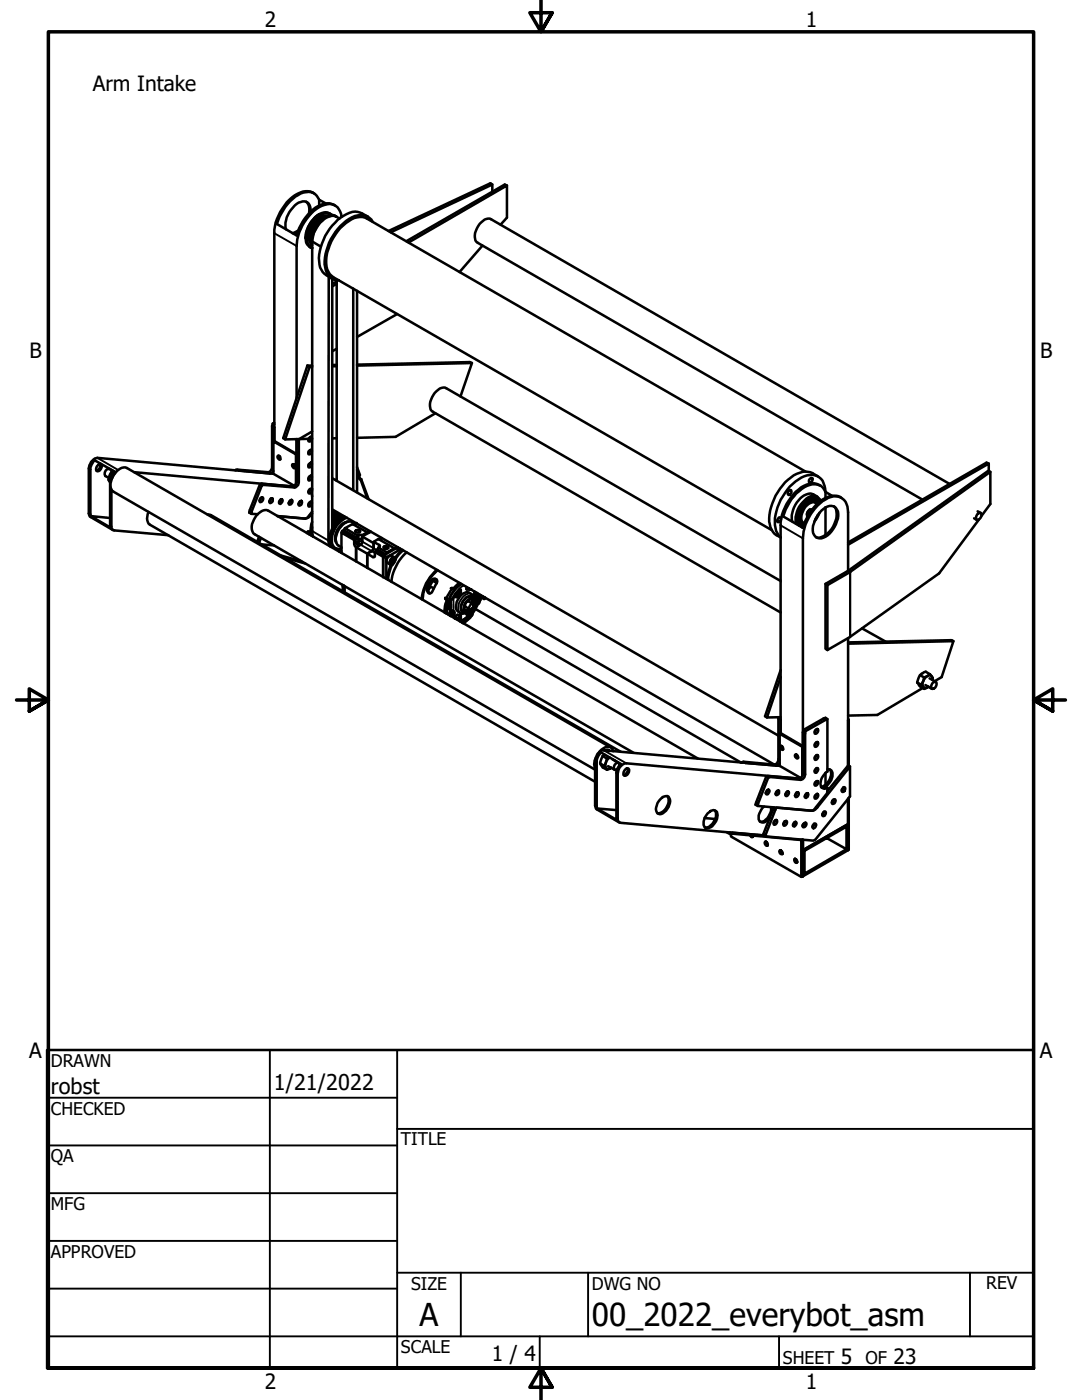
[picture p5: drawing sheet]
<svg xmlns="http://www.w3.org/2000/svg" width="216mm" height="279mm" viewBox="0 0 216 279" stroke-linecap="round" stroke-linejoin="round" font-family="sans-serif">
<defs><g id="words">
<g font-size="6.3">
<text x="83.7" y="264.5">A</text>
<text x="118.1" y="264.7">00_2022_everybot_asm</text>
</g>
<g font-size="4.3">
<text x="10.2" y="218.2">robst</text>
<text x="54.6" y="217.6">1/21/2022</text>
</g>
<g font-size="4.2">
<text x="52.8" y="5.3">2</text>
<text x="160.8" y="5.3">1</text>
<text x="18.5" y="18.2">Arm Intake</text>
<text x="5.9" y="71.4">B</text>
<text x="207.6" y="71.4">B</text>
<text x="5.8" y="211.1">A</text>
<text x="207.5" y="211.1">A</text>
<text x="98.1" y="271.7">1 / 4</text>
<text x="167.8" y="272.2">5</text>
<text x="178.3" y="272.2">23</text>
<text x="52.8" y="277.1">2</text>
<text x="160.8" y="277.1">1</text>
</g>
<g font-size="3.5">
<text x="10.2" y="212.9">DRAWN</text>
<text x="10.2" y="222.4">CHECKED</text>
<text x="10.2" y="232">QA</text>
<text x="80" y="228.6">TITLE</text>
<text x="10.2" y="241.5">MFG</text>
<text x="10.2" y="251">APPROVED</text>
<text x="82" y="257.4">SIZE</text>
<text x="118.1" y="257.4">DWG NO</text>
<text x="196.8" y="257.3">REV</text>
<text x="80" y="270.1">SCALE</text>
<text x="156.2" y="272.2">SHEET</text>
<text x="172.7" y="272.2">OF</text>
</g>
</g></defs>
<!-- layer: Visible (ANSI) -->
<g fill="none" stroke="#000" stroke-width=".51">
<path d="M62.7 38.6a3.4 3.4 0 0 0-3.9 .4 9.9 9.9 0 0 0-4.1 7.5v41.5M63.7 39.9a2.34 2.34 0 0 0-3.1-1.5 9.4 9.4 0 0 0-5.4 6.3l4 2.3a9.1 9.1 0 0 1 5.4-6.4 2.71 2.71 0 0 1 2.3 .4M63.7 39.9l1.3 .7M63.7 39.9v1.1M98.2 36.8v1.4M101.2 37l-.5-.2-19.6 11.3M59.4 46.4l-.7 .3M59.6 46l-1.2 .5M61.1 40.3a2.35 2.35 0 0 1 .6 2.3M61.7 47.3l.3 .9M61.8 46.5l-.1 .8 .3 1.1M62 42.2a1.57 1.57 0 0 0-.6-1.7 1.57 1.57 0 0 0-1.8-.1 5.3 5.3 0 0 0-2.5 5.4"/>
<path d="M62.3 48.2v58.2l.2 .7M62.3 48.2l1.7 1M63.8 42.7a6 6 0 0 0-2.8 4.8M64.1 43.8a4.2 4.2 0 0 0-2.1 3.6M64.4 43.6a3.9 3.9 0 0 0-2.4 4M64.8 43.2l-.9 .2M65 43.1a2.08 2.08 0 0 0-1.7 .8M65.2 43.1a4.1 4.1 0 0 0-3.4 3.4 2.51 2.51 0 0 0 .2 2.1M65.6 55.2l-.1 52.7 .3 1.1M65.8 42.7a2.37 2.37 0 0 0-2.9 .7 5.6 5.6 0 0 0-1.8 5l.2 .4 .7 .6M66.1 42.9a1.92 1.92 0 0 0-2.3 .1 5.6 5.6 0 0 0-2.3 5.8l.8 .7a4.9 4.9 0 0 1 1.2-5.1 2.97 2.97 0 0 1 3.3-1.3l.3 .1M66.2 42.9a2.18 2.18 0 0 0-3.1 .5 5.6 5.6 0 0 0-1.8 5.1l.4 .6 .6 .4"/>
<path d="M66.3 55.6v49.8M67.1 43.2a2.37 2.37 0 0 0-2.8 .7 5.7 5.7 0 0 0-2 5.1M67.1 43.2a3 3 0 0 0-3.2 1.2l-.7 1.1a4.9 4.9 0 0 0-.9 2.7M67.1 43.2l.7 .4M67.2 55.9v40M67.2 56.2l-.9 .4M67.2 56.6l-.9 .6M68.1 43.3a2.56 2.56 0 0 0-3.9-2.2 9.9 9.9 0 0 0-5 8v30.3M70.5 57.6v40.2M71.2 58v40.2M73.4 43.2a3.6 3.6 0 0 0-4.2-.5 10.4 10.4 0 0 0-5.4 10.1 3.3 3.3 0 0 0 1.4 2.1l1 .7M74.4 44.3a2.92 2.92 0 0 0-4.2-.9 10.5 10.5 0 0 0-5.3 10 2.69 2.69 0 0 0 2.7 2.5"/>
<path d="M77.5 46.1l20.4-9.5 .3 .2-20.2 9.6M96.3 49l-4.6 5.3M99.9 44.8l1.3-1.4v-6.4l-19.7 11.4M61.3 73l-4.8 14.4 .4 .3M61.3 73h1M61.3 73l.5 .2M62.3 73.2h-.5l-4.9 14.5 5.4-.1M66.3 72.8h.9M66.3 73.1h.9M67.2 69.6l-.9 .5M71.2 73l23-.5-2.3 6.6M79.2 62.7l-8 4.5"/>
<path d="M94.2 72.5l-.5-.2-22.5 .5M19.6 92.8l.3-.2a.57 .57 0 0 1 .5 .4 .57 .57 0 0 1-.3 .6l-.2 .3a.44 .44 0 0 1-.7-.1v-.5zM20 92.6l-.2 .9-.6 .4M21.7 95.8l.3 .1M22.2 97.7v7.6a.54 .54 0 0 0 .6 .6l10.8 .9M22.2 94.2l.3-.2-.7-.4a.9 .9 0 0 0-.8 .4 .9 .9 0 0 0 0 1l.7 .4M22.2 94.2a1.65 1.65 0 0 0-.4 1.9l.2 .1M22.2 94.2l.3 .2M22.9 94.6l-.6 1M26.8 94.2l31.6 2.9M47 93.8l.1 .1M47.3 93.7l.5 .2 6 .6 .4-.1 .3-.4"/>
<path d="M51.9 96.6l.4 .2M52 99.4l.3-.1a.56 .56 0 0 1 .1 .6 .56 .56 0 0 1-.5 .3l-.1-.3zM52.1 99.3l-.3 .6M52.2 96.5l.4 .3M54 99.6l.3-.2a.56 .56 0 0 1 .1 .7 .56 .56 0 0 1-.6 .3l-.1-.3zM54 99.5l-.3 .6M54.3 85l.4 .3M54.4 84.5l.3 .2M54.5 94.6v-6.5l4.6 2.6v5.9M54.7 84.4l-.3 .1-.1 .5v8.5l-.3 .4-.5 .3-6.2-.5-.4 .2M54.7 88l4.5 2.6v5.4M54.7 88l-.2 .1"/>
<path d="M55.4 91.1a.41 .41 0 0 1 .5 .1 .41 .41 0 0 1-.1 .6l-.4-.4zM55.6 90.9l.1 .6 .2 .1M55.9 99.8l.3-.2a.52 .52 0 0 1 .1 .6 .52 .52 0 0 1-.5 .3h-.1v-.4zM56 99.7l-.3 .6M57.9 99.9l-.1 .3-.2 .2M58.4 97.1l-6.2-.6-.3 .1-2.1 5.2-.1 .5 .5 .3M58.4 92.6a.48 .48 0 0 1 .4 .3 .48 .48 0 0 1-.1 .6l-.4-.5zM58.5 92.6v.5l.4 .2M58.7 97l-4.2-2.4-35.1-3.2a2.3 2.3 0 0 0-1.7 2.1v9l.1 .4 4.7 2.9M59.2 96l-.3 .8-.5 .3M59.2 87.6v8.4M59.2 87.8l.4 .3"/>
<path d="M59.2 90.6l-.1 .1M61.6 90l.4-.2a.5 .5 0 0 1 .1 .6 .5 .5 0 0 1-.6 .2zM61.6 95.2l.4-.3a.56 .56 0 0 1 .1 .7 .56 .56 0 0 1-.5 .3zM61.6 92.6l.4-.3a.53 .53 0 0 1 .1 .7 .53 .53 0 0 1-.6 .2zM61.6 87.5l.4-.3a.53 .53 0 0 1 .1 .6 .53 .53 0 0 1-.5 .3zM61.7 87.6l-.2 .2M61.8 89.9l-.3 .5M61.8 95l-.3 .6M61.8 97.6l-.3 .6M61.8 92.5l-.3 .5M62.2 97.8l-.1-.3a.61 .61 0 0 0-.4 1h.1l.4-.5M62.3 86.1l-2.6 1.5-.1 8.7-.1 .5-.6 .5-6.6-.5-2.1 5.2v.6h1.2"/>
<path d="M62.3 97.5l-.1 .9 .1 .7M66.3 95.4l89 51.4M67.2 95.6l-.1 .2M67.2 87.4l-.9 .1M71.2 93.8l.4 1.1M71.2 93.2l.6 1.6-.2 .1M71.6 94.9l-.1 .2 .1 .4 .3 .2M71.8 94.8v.6l.3 .2M71.9 95.7l1.4 3.7M72.1 95.6l1.4 4M72.1 95.6l-.2 .1M86.9 82.5l-8 4.7-7.7 .2"/>
<path d="M157.4 98l.3-.2a.52 .52 0 0 1 .2 .6 .52 .52 0 0 1-.6 .3 .46 .46 0 0 1 .1-.7zM160.7 94.1l-87.5-50.5a3.8 3.8 0 0 0-4.2 .9 10.2 10.2 0 0 0-3.8 8.6 3.4 3.4 0 0 0 1.3 2.2l87.5 50.5M161.3 99.6a1.21 1.21 0 0 1 1.8 .9M161.3 99.6a1.15 1.15 0 0 1 1.2-.2 1.15 1.15 0 0 1 .8 .9M161.3 99.6l-.6 .5M161.7 95.5l.3-.1a.59 .59 0 0 1 0 .6 .59 .59 0 0 1-.5 .3l-.1-.5zM162.9 99.4l.6 .7a1.45 1.45 0 0 0-2.5-.3 4.7 4.7 0 0 0-1.7 4.8l.1 .3M163.1 99.1a2.31 2.31 0 0 0-3.4 .3 5.1 5.1 0 0 0-1.6 4.7M163.3 95.1a3.8 3.8 0 0 0-4.9-.2 11.2 11.2 0 0 0-4.9 9.2 3.7 3.7 0 0 0 2.3 3.2 5 5 0 0 1-.9-5.3 10.3 10.3 0 0 1 6.1-7.1 2.81 2.81 0 0 1 3.7 2.6v.7M163.7 96.9a3.4 3.4 0 0 0-3.9 .4 9.9 9.9 0 0 0-4 7.5v41.5M164.7 98.2a2.5 2.5 0 0 0-3.7-1.2 10 10 0 0 0-4.7 6.1l3.9 2.2a9.1 9.1 0 0 1 5.5-6.3 2.71 2.71 0 0 1 2.2 .4M164.7 98.2l1.3 .7"/>
<path d="M164.7 98.2v1.2M189.5 96.6l-91.5-52.8a1.72 1.72 0 0 0-2 .6 3.2 3.2 0 0 0-.9 3.9l88.9 51.4M197.3 94v-1.5l-28.1 16.2M197.3 92.5l-.5-.2-27.6 16M197.6 94.2l-.4-.2-28 19.9M18.1 103l-.1-9.7 .3-.6 .6-.8 4 2.2-.5 .6a1.58 1.58 0 0 0-.4 1.2v9.4l-3.9-2.3 3.9 .4M29.7 102.2l-.2 .4a1.89 1.89 0 0 0 .4 2.1l88.8 51.3M41.4 102.7l.7 .1 81.8 47.3M49.8 101.8l.4 .2M51.7 107.1l-.4 1M52.1 107.4l-.4 .9M52.2 108.6l2.5 .2"/>
<path d="M56.1 110.9l4 1.1M56.8 111.3l4.1 1.2M57.7 100.1l.5-.3a.53 .53 0 0 1 .1 .6 .53 .53 0 0 1-.6 .2zM59.8 100.1l.3-.2a.61 .61 0 0 1-.4 1l-.1-.4zM59.9 100l-.3 .6M61.2 106.4l.3-.4h.2l.1 .3-.1 .4M61.4 106.1l-.1 .3M61.8 100.2l-.3 .6M61.9 100.1h.1a.56 .56 0 0 1 .1 .7 .56 .56 0 0 1-.5 .3l-.1-.5zM62.3 104.1l-.3 1.6 .2 1.2M62.3 105.2l-.1 1 .2 .9M62.3 102.1l-1 1.3-.4 .1-5.5-.5 5.5 .5 .7-.2 .7-.8"/>
<path d="M66.3 104.9l.2 .1M66.3 104.2l.6 .3-.6-.3M66.3 103.3l1.1 .6M66.3 103.1l1.1 .7M66.3 102.3l1.7 1-1.7-.9M66.3 105.3h.1M66.3 105l.2 .1M66.3 104.8l.2 .2M66.3 104.7l.3 .2M66.3 104.6l.4 .2M66.3 104.5l.4 .2M66.3 104.1l.6 .4"/>
<path d="M66.3 103.8l.8 .5M66.3 103.6l.9 .5M66.3 103.4l.9 .6M66.3 103.4l1 .5M66.3 102.8l1.4 .8M66.3 102.2l1.8 1.1M66.3 102l2 1.1M66.3 101.7l88.2 50.9M66.7 104.7l-.4-.2 .4 .3M67.2 104.1l-.9-.5 .9 .5M67.9 103.4l-1.6-.9 1.6 .9M68.1 110h-.5"/>
<path d="M68.1 103.2l-1.8-1 1.8 1.1M68.3 106l2.6 1.5M68.3 116.7l.1 1.3M68.6 103a5.7 5.7 0 0 0-2.8 6M68.6 116.8v1.3v-1.1M68.6 105.8l2.6 1.5 .2-.4M68.6 117h-.2M68.6 116.9v.1M68.8 103.1a5.7 5.7 0 0 0-2.8 5.7l.1 .4M68.8 117v1.2M68.8 105.4l-.7 .9M69.2 103.3a4.9 4.9 0 0 0-2.8 5.4 1.35 1.35 0 0 0 1.7 .7"/>
<path d="M69.3 104.1a3.5 3.5 0 0 0-2.2 4M69.5 104.1a3.4 3.4 0 0 0-2.4 4.2M70.8 104.5a1.82 1.82 0 0 0-2.8 .7 3.3 3.3 0 0 0-.7 3.5l.8 .5M70.9 105.9l.5-.2 .5 .3a.58 .58 0 0 1-1 0zM71.1 109.2v2.8v-2.8l.8-.5zM71.1 104.4l-.6 .2M71.2 107.3l-.5 .5M71.2 107.4a.46 .46 0 0 1 .4 .6 .46 .46 0 0 1-.6 .3l-.1-.2zM72.3 106.8l1-.6 .2 .2 .5-.3-1.7 1v1zM72.3 108.1l-.1 .4-.3 .2M72.3 107.1l2.2 1.3v1M73.3 106.2l-2.9-1.6-1.6 .8 2.6 1.5 .4-.2 .5 .1"/>
<path d="M74.5 109.4l-.2 .5-1 .6v2.8M74.5 109.4v-1.3l1-.5 3.2 1.8M74.5 108.1l1.2 .7 .1 .2-.3 .3 1.7 .9M74.8 110.2l1.7 .9M75 109.9l1.6 .9M75.3 109.7l1.7 .9M75.5 109.3l-.7 .9-.1 .9-.3 .1-3.5-2.1a1.48 1.48 0 0 1-.2-1.3l-2.6-1.5v4.1M76.2 107.4l-.4 .3M76.5 111.1v4.1M76.5 109.2l.5-.2 .4 .1 .1 .2a.59 .59 0 0 1-1-.1zM76.6 110.8l-.1 .3M76.6 110.8l.6-.6 1.5-.8 .2 .1 .5-.3z"/>
<path d="M77.1 112.1v3.4M77.5 111.1l-.4 .3v.4M77.7 110.9l-.4 .4-.2 .7M78 111.7l.7-.4a.9 .9 0 0 1-.7 1.4l-.2-.3zM78 112.7a6.5 6.5 0 0 0-.7 2.9M78.1 111.8l.4-.3 .2 .2-.1 .5-.4 .3-.2-.2zM78.2 112l-.2 .1M78.3 111.6l-.1 .4 .4 .2M78.4 111.6l.3 .1M78.7 111.3l-.6-.4a.98 .98 0 0 0-.8 1.4l.6 .4M78.9 111.7v-.3a.36 .36 0 0 0-.3-.2 .36 .36 0 0 0-.4 .1l-.4 .7-.1 .5 .2 .2 .5-.1M79.8 109.4l-.4 .3 .2-.1 .3 .2"/>
<path d="M80 110l-.2-.3-.2 .1-1.8 1.1M80.3 109.7l-1.5 1.6M81.2 110.2a9.4 9.4 0 0 0-3.1 5.9M85.7 117l.9 .4M86.2 115.6a.58 .58 0 0 1 .9 0 .58 .58 0 0 1 0 .9l-.8 1.5a.58 .58 0 0 1-.7 .4 .58 .58 0 0 1-.4-.6v-.5l.5-1zM86.4 115.9l.7 .4M87.1 115.6h-.2a3.3 3.3 0 0 0-1.4 2.4l.2 .4M87.1 113.7a8.6 8.6 0 0 0-3 5.9M87.3 113.8a8.9 8.9 0 0 0-3 5.9M89 119.4l.3 .4-.3 .7M89.1 119.4l.1 .1v.1M89.1 119.4l-.3-.1 .4 .6-.4 1.1-.2 1.2"/>
<path d="M89.8 119.7h.3M89.9 119.7v.9M90.2 117.5l-1.1 1.9M90.4 117.5h-.2M90.5 119.3l-.4 .3M91.4 118l.5-.3v.7l-.7 .8-.4-.1-.1-.1zM91.6 116.3l-1.1 1.1h-.5l.2 .1M91.7 117.9v.2l-.6 .8-.4 .1M91.8 116.4l-1.1 1.1h-.6M92 116.5a6.4 6.4 0 0 0-2.3 3l.1 .1M93.1 117.2l.1 .5 .7-.1M93.6 117.4l-.1 .1h-.4"/>
<path d="M94.2 119.8v.6M94.4 119.8a.84 .84 0 0 0-.7-.7 .84 .84 0 0 0-.9 .4 1.94 1.94 0 0 0-.5 2.4l.9 .1M94.7 118l-.1 3M94.8 118.2v1.7l.4 .2M95.1 118.3l.1 1.8 .6-.3 .1-.6M95.3 118.4v1.5l.5-.3v-.5M95.3 119.6l.2-.1 .3 .1M95.3 118.7l1.3 .9 .1-.1v-.3M95.6 119l-.1 .5M95.7 119.8l-.2 .5-.3 .1M95.9 118.7l.1 .2 .3 .1M96 119.2l-.4 1.1-.2 .2"/>
<path d="M96.8 119.3l-.1 .2M155.4 103.3h.1a.5 .5 0 0 1 .3 .6 .5 .5 0 0 1-.6 .3 .59 .59 0 0 1 .2-.9zM155.8 116l-66.8-38.5a1.72 1.72 0 0 0-1.9 .6 3.2 3.2 0 0 0-1 3.9l69.7 40.2M159.1 103.5a1.21 1.21 0 0 0 1.3 1.3M159.1 102.8v.9a1.12 1.12 0 0 0 1.2 1.3M160 105.2h.3h-.3M161.6 101.7l-.5 .5-.1 .5M162.1 101.7a1.03 1.03 0 0 0-1 1.4M162.6 100.2a1.31 1.31 0 0 0-1.8 .4 3.3 3.3 0 0 0-1 3.4l.4 .3M162.6 100.2a2.15 2.15 0 0 0-2.5 1.4 1.95 1.95 0 0 0 .2 2.9M162.6 100.2l.2 .1M163 100.6a1.07 1.07 0 0 0-1.6 0 3.2 3.2 0 0 0-1.3 3.5l.4 .4"/>
<path d="M163.1 100.5a1.3 1.3 0 0 0-2.3-.2 4 4 0 0 0-1.4 3.7 1.04 1.04 0 0 0 1 .7M163.2 102.7l-.5 .9M163.5 102.4l-1 1.7M163.6 100a1.47 1.47 0 0 0-2.5-.4 4.6 4.6 0 0 0-2 5M163.7 100a1.49 1.49 0 0 0-2.4-.7 5.1 5.1 0 0 0-2.4 5.2M163.9 101.9l.4-.3a1.68 1.68 0 0 1 2-.5 1.68 1.68 0 0 1 1 1.9 5.5 5.5 0 0 1-3.4 4.4 1.62 1.62 0 0 1-1.7-2l.4-1.6zM164.7 116.5v13l.4 .2M164.7 101.3v5.5M166.4 101a2.72 2.72 0 0 1 .3 3 4.3 4.3 0 0 1-3.6 3.3l-.3-.1M169.2 113.9v-11.7a2.73 2.73 0 0 0-2.4-3.1 6.6 6.6 0 0 0-5.1 3.6l-1 2-.4 1.4-.1 1.3v47M169.2 113.9l-4.5 2.6 .4 .3M194.4 103.4l.5 .4"/>
<path d="M195.1 102.6l.5-.2a.84 .84 0 0 1 .1 .9 .84 .84 0 0 1-.9 .4v-.4zM195.1 102l.6 .4M195.8 103.1l1.8-2.5v-6.4l-28 20-4.5 2.6v12.9l4.5-2.6 17.8-12.7 7.9-10.7M89 120.5l.2 .1 .7-.4v.5h.1l-.1-.1M89 120.5l-.2 1.8M89.2 120.6l-.3 1.8M89.2 121.3l1.3 .8M89.5 120.6v.8M89.5 122.5v.2M89.7 121.5v-1l-.4 .2-.2 1.7M89.7 122.6v.2M89.8 122l.4 .2v.4l-.4-.2z"/>
<path d="M89.9 122.2v-.2v.2l.3 .3M89.9 120.2l-.3-.2-.4 .3M89.9 122.7v.2M89.9 121.2v.5M89.9 122v.3M90 120.7l-.1 1M90.5 122.1l.1 .2v.7l-.1 .1-1.3-.8v-1h.1l1.3 .7v1M90.6 122l-.1 .1M90.7 122.2l-.1 .1M90.7 123.4l.5-.7h.7v.7l-.1 .1-.7 .1-.2-.2M91.7 122.7l-.1 .5a.7 .7 0 0 1-.9 .2M93 120.2l.5-.2 .8 .5a.68 .68 0 0 1 .1 .7 .68 .68 0 0 1-.7 .4l-.9-.6v-.4z"/>
<path d="M93.4 122l-.3 .4M93.5 121.5l-.5 .4M94 122.5l-.7 .8-1.2 .9M94 122.5l.1-.1 .1 .1M94 122.5l.2 .2-.4 .6-1.3 1.1M94.1 122.6v.1l-.9 .9-.9 .7M94.1 122.4l.1 .1M94.3 121.3l-1.1 1.4-.1-.1v-.4M94.4 120.5a.66 .66 0 0 0-.4-.9 .66 .66 0 0 0-.8 .4l-.5 .8a.64 .64 0 0 0 .1 1 .64 .64 0 0 0 .9-.2M94.5 120.7l.1-.3a.66 .66 0 0 0-.3-.8 .66 .66 0 0 0-.9 .2 1.68 1.68 0 0 0-.6 2.1 .79 .79 0 0 0 1.1-.3M94.6 120.3a1.51 1.51 0 0 0-.8-1.9 1.51 1.51 0 0 0-2 .6 2.68 2.68 0 0 0-.6 2.9 1.54 1.54 0 0 0 2.4 0M94.7 120.4l.1 .1"/>
<path d="M94.8 120.5l.1 .4M94.9 121.5l53 30.7M94.9 120.8a5.8 5.8 0 0 1-3.1 3.2M95.2 120.5h.2M95.4 120.5l-1.2 2M95.4 120l-.2 .4 .2 .1M155.8 135.1l-2.8 8.1 2.8-.1M155.8 133.7l-3.1 9.2 .3 .3M169.2 128.5l21-.5-2.3 7.1-1.4 .9M169.2 127.4v25.4M172 125.4l4.7 2.6M183 136.2l.1 .1a1.97 1.97 0 0 0 1.3 1.2"/>
<path d="M183 136.2l.8 .5M183.6 134.7l-.6 1.5M183.6 134.7l.8 .5M183.8 136.7l.6 .8M184.1 137.3l-9 5.4-5.9 .1M184.4 135.2l-.1 .4-.5 1.1M184.7 136.7l1.2 .8M185 137.2l-.6 .3M185.2 137l-.2 .2M185.5 135.4l1.3 .7M185.5 134.6l-.8-.6-1.1 .7M185.5 134.6l-1.1 .6"/>
<path d="M185.5 134.6l.6 .7v.4v-.3a.59 .59 0 0 0-.4-.6 .59 .59 0 0 0-.7 .1 1.83 1.83 0 0 0-.8 2.2 .61 .61 0 0 0 .8 .1M186.1 136.3a.46 .46 0 0 1 .7-.1 .88 .88 0 0 1-.9 1.2l-.1-.4zM190.2 128l-.3-.2-20.7 .4M118.9 151.3l-.3 1.2 .1 1M119.7 150.4l.3-.2 3.9 2.3-.5 .5a1.58 1.58 0 0 0-.4 1.2l.1 9.4-4-2.2v-.2v-9.5zM119.8 152.3l.5 .9 .8 .4M119.8 152.3l.7 .5M120.3 150.9l-.5 1.4M120.3 150.9l.8 .5M120.5 152.8l.6 .8M120.6 149.7h.9l.2 .2M120.6 150.6l-.3 .3"/>
<path d="M120.7 149.7h.5l.4 .2M121.1 151.4l-.2 .7-.4 .7M121.3 149.7l.2 .1M121.3 152.9l1.3 .7M121.6 151.2a1.87 1.87 0 0 0-.7 2.1 .61 .61 0 0 0 .8 .1l-.6 .2M121.6 151.1l-.5 .3M121.9 149.2l-96.6-55.8a2.24 2.24 0 0 0-2.6 1.3 2.55 2.55 0 0 0-.1 3.4l96.1 55.5M121.9 153.2l-.2 .2 .2-.2M122.2 151.5l1.2 .8M122.4 149.9a1.12 1.12 0 0 0-.8-.9 1.12 1.12 0 0 0-1.2 .4l-1 .9M122.7 151.8v.1M123.6 152.8l-.1-.5a.84 .84 0 0 0-.9 .3 .84 .84 0 0 0-.1 .9 .39 .39 0 0 0 .6 0"/>
<path d="M124.8 153.5a.44 .44 0 0 1 .7 .1 .85 .85 0 0 1-.2 .9 .85 .85 0 0 1-.8 .2v-.6zM125.2 153.4a1.14 1.14 0 0 1-.7 1.3M126.4 150.2l-75.6-43.6a2.25 2.25 0 0 1-.1-2.9 3 3 0 0 1 2.5-1.9l86.1 49.6M132 159.3a.97 .97 0 0 1 1.3-.3 .97 .97 0 0 1 .4 1.3 2.7 2.7 0 0 1-2 2.2 1.1 1.1 0 0 1-.6-1.8l.1-.4zM133.2 158.9a2.53 2.53 0 0 1-1.4 3.3l-.6 .1M148 152.2l.3-.2 6.2 .6M148 152.1l.1 .1M148.3 152l.5 .3 6.1 .5h.2l.5-.5M152.9 154.9l.4 .3M153 157.7l.4-.1a.53 .53 0 0 1 0 .6 .53 .53 0 0 1-.5 .3l-.1-.2zM153.2 157.7l-.4 .5M153.2 154.9l.5 .2"/>
<path d="M154.9 158.1l.4-.3a.5 .5 0 0 1 .1 .6 .5 .5 0 0 1-.6 .2zM155.1 157.9l-.4 .5M155.3 143.4l.5 .2M155.4 143.1l-.1 8.7-.2 .5-.6 .3M155.6 152.8l-35.1-3.1a2.12 2.12 0 0 0-1.8 2.1v9l.2 .6 4.7 2.7M155.6 152.8l4.2 2.5M155.7 149a.42 .42 0 0 1 .5 .1 .42 .42 0 0 1-.1 .6l-.3-.2zM155.8 146.3l4.4 2.6v5.5M155.8 146.3l-.2 .1M155.9 148.8l.1 .6 .3 .1M157 158.1l.2-.2a.49 .49 0 0 1 .1 .7 .49 .49 0 0 1-.6 .2v-.4zM157 158l-.3 .6"/>
<path d="M158.7 150.6a.44 .44 0 0 1 .5 .3 .44 .44 0 0 1-.1 .5l-.4-.3zM158.8 150.6l.1 .4 .4 .3M158.9 158.2l.2-.1a.5 .5 0 0 1 .3 .6 .5 .5 0 0 1-.7 .4l-.1-.3zM158.9 158.2l-.3 .6M159.4 155.4l-34.4-3.1a2.12 2.12 0 0 0-1.7 2.1v9.2l.3 .5 29.1 2.7-6.6-.6-.1 .2 13.9 1.2v7.4l.2-.1M159.4 155.4l-6.5-.5-2 5.2-.2 .5 .5 .2M160.1 149l-4.5-2.6v6.4M160.1 149v5.9M160.2 154.4l-.2 .7-.6 .3M160.2 146.2l.5 .2M160.2 148.9l-.1 .1M160.3 145.7l.4 .2"/>
<path d="M160.7 145.9l4.4-2.4v10.5a2.81 2.81 0 0 0-1.3 3 .92 .92 0 0 0 1.3 .2l-.1 1.1-2.7 3.4-11.1-.9 2.1-5.6 .4-.1 6.1 .5 .3-.1 .4-.4 .2-.5zM160.7 158.6l.3-.3a.46 .46 0 0 1 .3 .6 .46 .46 0 0 1-.6 .3l-.1-.1zM160.9 158.4l-.3 .5M162.6 158.8l.5-.4a.53 .53 0 0 1 .1 .7 .53 .53 0 0 1-.6 .2zM162.6 156.1l.5-.2a.5 .5 0 0 1 0 .6 .5 .5 0 0 1-.5 .2zM162.8 148.2l.3-.1a.56 .56 0 0 1 .1 .6 .56 .56 0 0 1-.6 .3v-.4zM162.8 153.4l.3-.1a.53 .53 0 0 1 .1 .6 .53 .53 0 0 1-.6 .3v-.4zM162.8 150.8l.1-.1a.5 .5 0 0 1 .3 .6 .5 .5 0 0 1-.6 .3v-.4zM162.8 145.6l.3-.1a.53 .53 0 0 1 .1 .6 .53 .53 0 0 1-.6 .3v-.4zM162.9 148.1l-.3 .6M162.9 153.4l-.3 .5M162.9 158.6l-.3 .5"/>
<path d="M162.9 156l-.3 .5M162.9 150.7l-.3 .6M162.9 145.6l-.3 .5M164.3 143.4l.5 .2M164.7 154.2v2.4M165.1 153.5a.84 .84 0 0 1 1 1.1 2.89 2.89 0 0 1-1.9 2.6h-.2l.7-.2 .4 .2M165.1 143.5l-.4-.2-.4 .1-4 2.3-.1 .5v8.2M165.5 153.5a2.39 2.39 0 0 1-.7 3.1l-1 .4M166.2 159.7l.3-.2a.51 .51 0 0 1 .1 .6 .51 .51 0 0 1-.5 .3l-.1-.3zM166.3 159.6l-.3 .5M168.2 157.2l.1-.1a.49 .49 0 0 1 .3 .6 .49 .49 0 0 1-.5 .4l-.1-.5zM168.3 157.2l-.3 .5"/>
<path d="M169.2 143.6h.2M169.2 152.8l-4.1 5.1M169.2 152.8l.4 .2M169.4 159.2v10.3l-.2 .2v-10.3M169.4 143.6v9.2M169.4 143.6l-.2 .2M119.1 161.4l3.9 .3M140.6 163.3l2.1 .1M141.2 162.4l.3-.3a.95 .95 0 0 1 1.3-.3 .95 .95 0 0 1 .3 1.3 2.56 2.56 0 0 1-2.2 2.2 1.29 1.29 0 0 1-.4-1.8zM142.6 161.7l.1 .2a2.76 2.76 0 0 1-1.8 3.3l-.2-.1M145 166.1l.9 .5M145.6 166.1l.4 .3"/>
<path d="M145.9 166.3v.6l14 8.1M149.7 166.8l.2 .3h.3v-.3M149.9 166.8l.3 .2M150.1 166.8l.1 .1M150.9 160.1l.4 .3M152.5 161a2.62 2.62 0 0 0-1 2.8l.1 .2a1.2 1.2 0 0 0 1.8-.5l.2-.3M152.7 168a.44 .44 0 0 1 .5 .2 .44 .44 0 0 1-.2 .6l-.3-.3zM152.8 168l.1 .6 .3 .1M152.9 168l.3 .6M153.9 161.1a2.85 2.85 0 0 1-2 2.9h-.3M154.1 161.1l.1 .6M154.3 161.4l.4 .3"/>
<path d="M154.4 161.2l-2.1 5.4 .4 .2M154.6 163.8l.3-.2a.56 .56 0 0 1 .1 .7 .56 .56 0 0 1-.6 .3v-.5zM154.7 163.7l-.3 .6M154.9 161.2l7 .6 .7-.2 7-8.6v5.9l-6.9 8.7-.4 .2-9.3-.9-.3-.1zM155.6 169.7a.44 .44 0 0 1 .5 .3 .44 .44 0 0 1-.1 .5l-.4-.3zM155.7 169.7l.1 .4 .3 .3M155.8 169.7l.3 .5M156.5 164l.3-.2a.56 .56 0 0 1 .1 .7 .56 .56 0 0 1-.5 .3l-.1-.3zM156.6 163.9l-.3 .6M158.5 164.1l.2-.1a.52 .52 0 0 1 .2 .6 .52 .52 0 0 1-.5 .3l-.2-.1v-.3zM158.5 171.5a.42 .42 0 0 1 .5 .2 .42 .42 0 0 1-.1 .5l-.3-.2zM158.6 164.1l-.4 .6"/>
<path d="M158.6 171.4l.2 .6 .3 .1M158.8 171.4l.3 .6M160.1 167.6v7.3M160.2 164.6v.2M160.2 167.6v7.3M160.2 174.9h-.1M160.4 164.3l.3-.1a.5 .5 0 0 1 .1 .6 .5 .5 0 0 1-.6 .2l-.1-.2zM160.5 164.3l-.4 .5M162.4 164.4l-.3 .6M162.4 164.4l.2-.1a.51 .51 0 0 1 .2 .7 .51 .51 0 0 1-.6 .2v-.5zM164.3 162.1l.3-.2a.49 .49 0 0 1 .1 .7 .49 .49 0 0 1-.6 .2v-.4zM164.4 162l-.3 .6"/>
<path d="M165 167.3l3.9 2.2v-4.5l-8.4 4.8v4.6l8.4-4.9M169.2 164.5v5.2l-9 5.2M169.2 164.5l-9 5.2v5.2M169.2 164.5l-9 5.2"/>
</g>
<!-- layer: Visible Narrow (ANSI) -->
<g fill="none" stroke="#000" stroke-width=".38">
<path d="M54.7 46.5l4.5 2.6M61.7 47.4l.3 1.1M65.1 43.1l-1.2 .3M17.7 93.5l.3 .2M19.4 91.4l4.2 2.4M22 95.9l.2 .2M53.5 94.2l.3 .3M54.3 93.2l.2 .1M58.4 97.1l.3 .2M59.2 96l.4 .3M161.4 99.6a1.31 1.31 0 0 1 2 .6M17.7 102.5l.3 .1"/>
<path d="M22 104.9l.2 .2M61.8 102.7l.2 .1M62.3 106l3.2 1.9M66.3 105l.2 .1M66.3 105h.2M66.3 104.5l.4 .2M66.3 103.8l.8 .5M66.3 103.7l.8 .5M66.3 102.7l1.4 .9M66.3 102.6l1.5 .9M66.3 102l2 1.1M66.3 101.9l2.1 1.2"/>
<path d="M71.6 106.8v.8h.7v.2h-.7v.3M71.6 108.1l.5-.1 3 1.7M71.6 108.1l.3 .6 2.9 1.7M71.6 108.1l-.3 .2 .4 .5a.43 .43 0 0 1-.5 0 .43 .43 0 0 1-.1-.5l-.4 .3M74.8 111l-.4 .2M75.7 108.8v.4M76.5 111.1l.6 .4M76.6 110.8l.7 .4M78.4 112.6l-.7 2-.2 1.2M79.4 109.7l.2 .1M80.5 109.9l-.9 .8-.7 1M85.2 117.3l.3 .2"/>
<path d="M86 117.2l-.5 .6M86 115.9l.3 .1M86.8 115.6l-.2 .4M88.9 119.6h.1M89.1 119.6h.1M89.2 119.9h.1M90 119.7v2M90.2 119.5l-.1 .1M90.2 119.5l-.4-.2v.3M90.2 119.5l.3-.2v2.7M90.2 117.3l.1 .1M90.4 117.4v.1"/>
<path d="M90.6 117.3l.1 .2M90.7 119.1h.1M90.9 119l.3 .2M91.1 118.9l.2 .2M91.6 118.2l.3 .2M91.7 118.1l.2 .1M91.8 117.7h.1M92.1 116.6l-.9 .7-1.5 2M92.5 116.8l-.9 .7-.8 .9-.6 1.1M93.1 117.6l.1 .1M93.5 117.5l.2 .2M93.6 117.5l.3 .1"/>
<path d="M94 118.6a1.73 1.73 0 0 0-2 1 2.49 2.49 0 0 0-.3 2.6l.2 .2M94.6 118v1.4M94.8 119.9l.3 .1M96.1 118.9h-.1M96.2 119h.1M155.8 104.8l4.4 2.6M159.1 103.6a1.41 1.41 0 0 0 1.2 1.6M90 122.1l-.1 .3M90 122.7v.3M90.2 122.5l-.1 .1M90.5 123.1v.2M91.5 123.3l.3 .2"/>
<path d="M91.7 123.1l.2 .2M91.8 122.7l.1 .1M93.1 122.6l.1 .1M93.9 120.7l.3-.1a.52 .52 0 0 1 .2 .7 .52 .52 0 0 1-.7 .2v-.3zM94.1 122.7l.1 .1M94.2 121.4v.1M94.3 120.5a.7 .7 0 0 0-.6 1.1M94.5 120a.87 .87 0 0 0-.4-1 .87 .87 0 0 0-1.1 .1 2.56 2.56 0 0 0-.9 2.9 .82 .82 0 0 0 1.2 0M94.6 120v1l.3-.2M94.7 120.5l.2 .3M94.7 120.5h.1M94.9 120.8a5.4 5.4 0 0 1-3.3 3.1"/>
<path d="M94.9 120.8h.1M95.5 120.3h.1M169.7 127.1v-13l-.5-.2 .4 .3v12.9M118.7 151.8l.4 .2M120.5 149.7l4.5 2.6M123 154.2l.3 .2M154.5 152.6l.4 .2M155.3 151.5l.3 .1M159.4 155.4l.4 .2M160.2 154.4l.5 .2M118.7 160.8l.4 .2M123 163.3l.3 .1"/>
<path d="M159.7 167.6l.2 .2 .2-.2M159.8 167.6h.1M162.8 161l.3 .2"/>
</g>
<g fill="#000">
<circle cx="61.7" cy="47.3" r=".19"/>
<circle cx="161.3" cy="99.6" r=".19"/>
</g>
<!-- layer: Visible (ANSI) -->
<g fill="#000">
<circle cx="71" cy="104.4" r=".25"/>
<circle cx="71.2" cy="108.5" r=".25"/>
<circle cx="77.7" cy="110.9" r=".25"/>
<circle cx="93.9" cy="117.6" r=".25"/>
<circle cx="162.1" cy="101.7" r=".25"/>
<circle cx="94.7" cy="120.4" r=".25"/>
</g>
<!-- layer: Border (ANSI) -->
<path d="M107.9 0v6.4l-2.2-3.9h4.5l-2.3 3.9 2.3-3.9M3.3 139.7h6.4l-3.9-2.2v4.4l3.9-2.2-3.9 2.2M212.6 139.7h-6.4l3.9-2.2v4.4l-3.9-2.2 3.9 2.2M9.7 273v-266.6h196.5v266.6h-196.5h196.5M110.2 276.9l-2.3-3.9 2.3 3.9h-4.5l2.2-3.9v6.4" fill="none" stroke="#000" stroke-width=".7"/>
<!-- layer: Title (ANSI) -->
<g fill="none" stroke="#000" stroke-width=".38">
<path d="M9.4 219.1h69.8M53.8 209.5v63.5M79.2 209.5v63.5M9.4 228.6h69.8M9.4 238.1h69.8M79.2 225.3h127M9.4 247.6h69.8M9.4 257.2h69.8M79.2 254h127M91.9 254v12.7M117.3 254v12.7M193.5 254v12.7"/>
<path d="M9.4 266.7h196.8M107.7 266.7v6.3M155.4 266.7v6.3"/>
</g>
<path d="M9.4 209.5h196.8v63.5h-196.8z" fill="none" stroke="#000" stroke-width=".51"/>
<use href="#words"/>
</svg>
